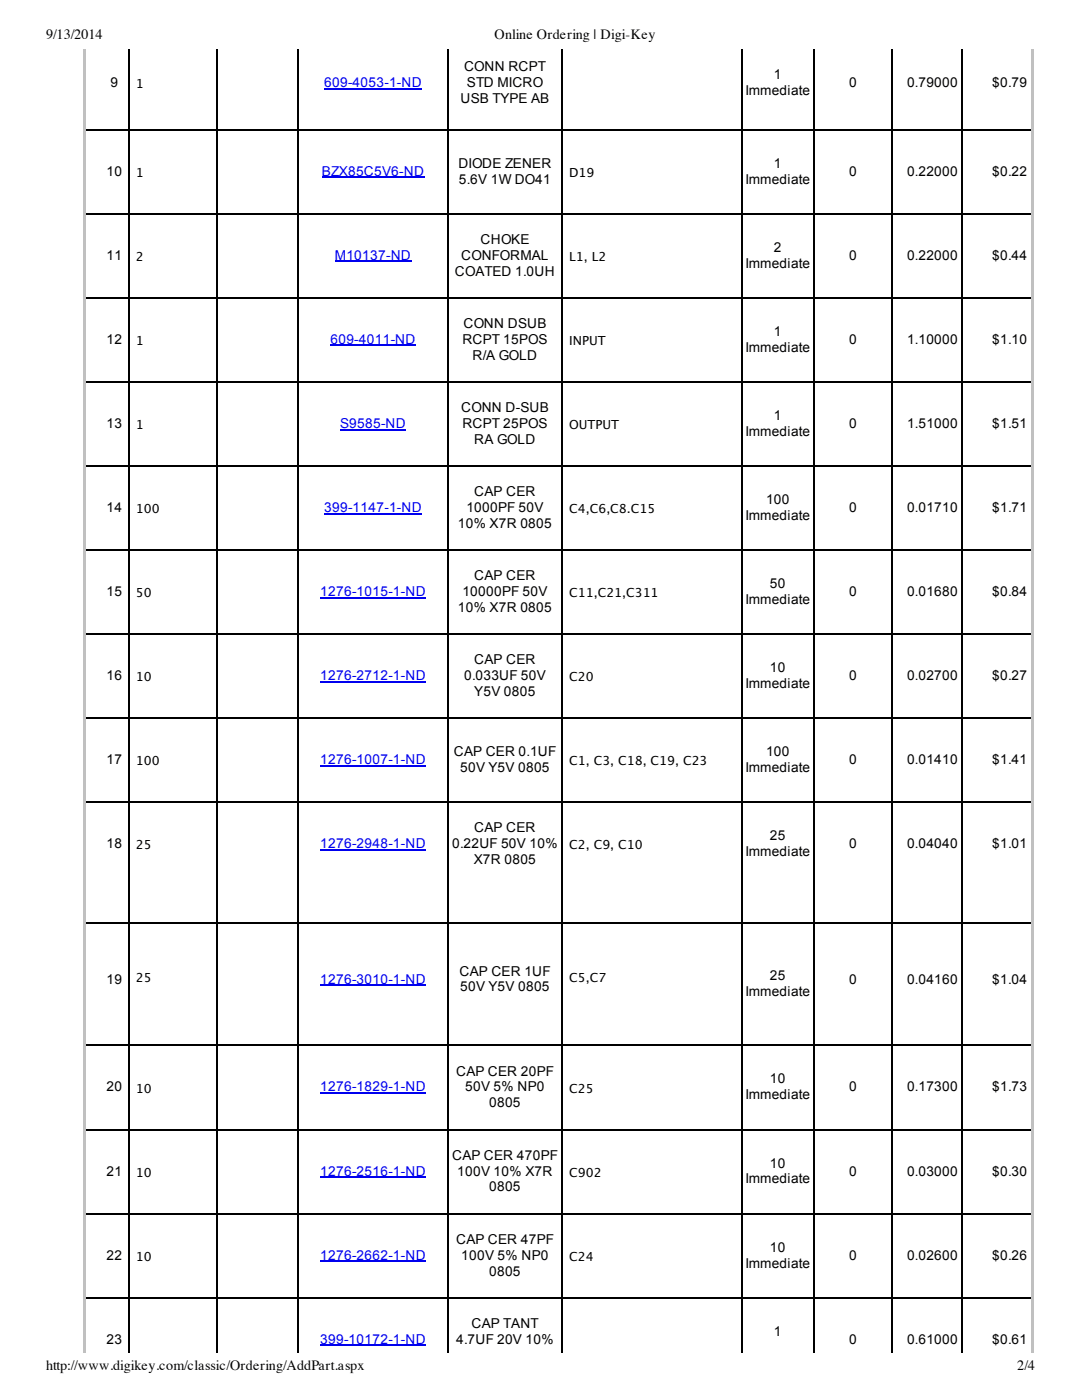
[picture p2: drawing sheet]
<svg xmlns="http://www.w3.org/2000/svg" width="216mm" height="279mm" viewBox="0 0 216 279" stroke-linecap="round" stroke-linejoin="round" font-family="sans-serif">
<defs><g id="words">
<g font-size="2.8">
<text x="9.2" y="7.8">9/13/2014</text>
<text x="98.6" y="7.8">Online Ordering | Digi-Key</text>
<text x="9.2" y="273.4">http://www.digikey.com/classic/Ordering/AddPart.aspx</text>
<text x="202.8" y="273.4">2/4</text>
</g>
<g font-size="2.7">
<text x="22" y="17.4">9</text>
<text x="92.5" y="14.2">CONN RCPT</text>
<text x="93.1" y="17.4">STD MICRO</text>
<text x="154.3" y="15.8">1</text>
<text x="169.3" y="17.4">0</text>
<text x="180.9" y="17.4">0.79000</text>
<text x="197.9" y="17.4">$0.79</text>
<text x="91.9" y="20.5">USB TYPE AB</text>
<text x="148.7" y="18.9">Immediate</text>
<text x="21.2" y="35">10</text>
<text x="91.4" y="33.5">DIODE ZENER</text>
<text x="154.3" y="33.5">1</text>
<text x="169.3" y="35">0</text>
<text x="180.9" y="35">0.22000</text>
<text x="197.9" y="35">$0.22</text>
<text x="91.5" y="36.6">5.6V 1W DO41</text>
<text x="148.7" y="36.6">Immediate</text>
<text x="21.2" y="51.8">11</text>
<text x="92" y="51.8">CONFORMAL</text>
<text x="95.8" y="48.7">CHOKE</text>
<text x="148.7" y="53.4">Immediate</text>
<text x="154.3" y="50.2">2</text>
<text x="169.3" y="51.8">0</text>
<text x="180.9" y="51.8">0.22000</text>
<text x="197.9" y="51.8">$0.44</text>
<text x="90.7" y="55">COATED 1.0UH</text>
<text x="92.4" y="65.4">CONN DSUB</text>
<text x="21.2" y="68.6">12</text>
<text x="92.2" y="68.6">RCPT 15POS</text>
<text x="94.2" y="71.8">R/A GOLD</text>
<text x="148.7" y="70.2">Immediate</text>
<text x="154.3" y="67">1</text>
<text x="169.3" y="68.6">0</text>
<text x="180.9" y="68.6">1.10000</text>
<text x="197.9" y="68.6">$1.10</text>
<text x="92" y="82.2">CONN D­SUB</text>
<text x="154.3" y="83.8">1</text>
<text x="21.2" y="85.4">13</text>
<text x="92.2" y="85.4">RCPT 25POS</text>
<text x="94.6" y="88.6">RA GOLD</text>
<text x="148.7" y="87">Immediate</text>
<text x="169.3" y="85.4">0</text>
<text x="180.9" y="85.4">1.51000</text>
<text x="197.9" y="85.4">$1.51</text>
<text x="94.6" y="99">CAP CER</text>
<text x="152.7" y="100.6">100</text>
<text x="21.2" y="102.2">14</text>
<text x="91.3" y="105.3">10% X7R 0805</text>
<text x="93" y="102.2">1000PF 50V</text>
<text x="148.7" y="103.8">Immediate</text>
<text x="169.3" y="102.2">0</text>
<text x="180.9" y="102.2">0.01710</text>
<text x="197.9" y="102.2">$1.71</text>
<text x="21.2" y="119">15</text>
<text x="92.2" y="119">10000PF 50V</text>
<text x="94.6" y="115.8">CAP CER</text>
<text x="153.5" y="117.4">50</text>
<text x="169.3" y="119">0</text>
<text x="180.9" y="119">0.01680</text>
<text x="197.9" y="119">$0.84</text>
<text x="91.3" y="122.1">10% X7R 0805</text>
<text x="148.7" y="120.5">Immediate</text>
<text x="21.2" y="135.7">16</text>
<text x="92.5" y="135.7">0.033UF 50V</text>
<text x="94.6" y="132.6">CAP CER</text>
<text x="148.7" y="137.3">Immediate</text>
<text x="153.5" y="134.1">10</text>
<text x="169.3" y="135.7">0</text>
<text x="180.9" y="135.7">0.02700</text>
<text x="197.9" y="135.7">$0.27</text>
<text x="94.6" y="138.9">Y5V 0805</text>
<text x="21.2" y="152.5">17</text>
<text x="90.5" y="150.9">CAP CER 0.1UF</text>
<text x="91.7" y="154.1">50V Y5V 0805</text>
<text x="148.7" y="154.1">Immediate</text>
<text x="152.7" y="150.9">100</text>
<text x="169.3" y="152.5">0</text>
<text x="180.9" y="152.5">0.01410</text>
<text x="197.9" y="152.5">$1.41</text>
<text x="94.6" y="166.1">CAP CER</text>
<text x="153.5" y="167.7">25</text>
<text x="21.2" y="169.3">18</text>
<text x="90.2" y="169.3">0.22UF 50V 10%</text>
<text x="94.5" y="172.5">X7R 0805</text>
<text x="148.7" y="170.9">Immediate</text>
<text x="169.3" y="169.3">0</text>
<text x="180.9" y="169.3">0.04040</text>
<text x="197.9" y="169.3">$1.01</text>
<text x="21.2" y="196.3">19</text>
<text x="91.6" y="194.7">CAP CER 1UF</text>
<text x="91.7" y="197.9">50V Y5V 0805</text>
<text x="153.5" y="195.6">25</text>
<text x="169.3" y="196.3">0</text>
<text x="180.9" y="196.3">0.04160</text>
<text x="197.9" y="196.3">$1.04</text>
<text x="148.7" y="198.8">Immediate</text>
<text x="90.9" y="214.6">CAP CER 20PF</text>
<text x="21.2" y="217.8">20</text>
<text x="92.8" y="217.8">50V 5% NP0</text>
<text x="97.5" y="221">0805</text>
<text x="148.7" y="219.4">Immediate</text>
<text x="153.5" y="216.2">10</text>
<text x="169.3" y="217.8">0</text>
<text x="180.9" y="217.8">0.17300</text>
<text x="197.9" y="217.8">$1.73</text>
<text x="90.2" y="231.4">CAP CER 470PF</text>
<text x="153.5" y="233">10</text>
<text x="21.2" y="234.6">21</text>
<text x="91.2" y="234.6">100V 10% X7R</text>
<text x="97.5" y="237.8">0805</text>
<text x="148.7" y="236.2">Immediate</text>
<text x="169.3" y="234.6">0</text>
<text x="180.9" y="234.6">0.03000</text>
<text x="197.9" y="234.6">$0.30</text>
<text x="21.2" y="251.4">22</text>
<text x="90.9" y="248.2">CAP CER 47PF</text>
<text x="92" y="251.4">100V 5% NP0</text>
<text x="153.5" y="249.8">10</text>
<text x="169.3" y="251.4">0</text>
<text x="180.9" y="251.4">0.02600</text>
<text x="197.9" y="251.4">$0.26</text>
<text x="97.5" y="254.6">0805</text>
<text x="148.7" y="253">Immediate</text>
<text x="21.2" y="268.2">23</text>
<text x="90.9" y="268.2">4.7UF 20V 10%</text>
<text x="94" y="265">CAP TANT</text>
<text x="154.3" y="266.6">1</text>
<text x="169.3" y="268.2">0</text>
<text x="180.9" y="268.2">0.61000</text>
<text x="197.9" y="268.2">$0.61</text>
</g>
<g font-size="2.7" fill="#00e">
<text x="64.6" y="17.4">609­4053­1­ND</text>
<text x="64.2" y="35">BZX85C5V6­ND</text>
<text x="66.8" y="51.8">M10137­ND</text>
<text x="65.9" y="68.6">609­4011­ND</text>
<text x="67.8" y="85.4">S9585­ND</text>
<text x="64.6" y="102.2">399­1147­1­ND</text>
<text x="63.8" y="119">1276­1015­1­ND</text>
<text x="63.8" y="135.7">1276­2712­1­ND</text>
<text x="63.8" y="152.5">1276­1007­1­ND</text>
<text x="63.8" y="169.3">1276­2948­1­ND</text>
<text x="63.8" y="196.3">1276­3010­1­ND</text>
<text x="63.8" y="217.8">1276­1829­1­ND</text>
<text x="63.8" y="234.6">1276­2516­1­ND</text>
<text x="63.8" y="251.4">1276­2662­1­ND</text>
<text x="63.8" y="268.2">399­10172­1­ND</text>
</g>
<g font-size="2.5">
<text x="27.1" y="17.6">1</text>
<text x="27.1" y="35.3">1</text>
<text x="113.5" y="35.3">D19</text>
<text x="27.1" y="52.1">2</text>
<text x="113.5" y="52.1">L1, L2</text>
<text x="27.1" y="68.8">1</text>
<text x="113.5" y="68.8">INPUT</text>
<text x="27.1" y="85.6">1</text>
<text x="113.5" y="85.6">OUTPUT</text>
<text x="27.1" y="102.4">100</text>
<text x="113.5" y="102.4">C4,C6,C8.C15</text>
<text x="27.1" y="119.2">50</text>
<text x="113.5" y="119.2">C11,C21,C311</text>
<text x="27.1" y="136">10</text>
<text x="113.5" y="136">C20</text>
<text x="27.1" y="152.7">100</text>
<text x="113.5" y="152.7">C1, C3, C18, C19, C23</text>
<text x="27.1" y="169.5">25</text>
<text x="113.5" y="169.5">C2, C9, C10</text>
<text x="27.1" y="196.1">25</text>
<text x="113.5" y="196.1">C5,C7</text>
<text x="27.1" y="218">10</text>
<text x="113.5" y="218">C25</text>
<text x="27.1" y="234.8">10</text>
<text x="113.5" y="234.8">C902</text>
<text x="27.1" y="251.6">10</text>
<text x="113.5" y="251.6">C24</text>
</g>
</g></defs>
<g fill="none" stroke="#000" stroke-width=".23">
<path d="M25.6 9.9v260M43.3 9.9v260M59.4 9.9v260M89.4 9.9v260M112 9.9v260M147.9 9.9v260M162.4 9.9v260M177.8 9.9v260M191.9 9.9v260M16.7 25.9h189.3M16.7 59.4h189.3M16.7 42.6h189.3"/>
<path d="M16.7 76.2h189.3M16.7 93h189.3M16.7 109.8h189.3M16.7 126.5h189.3M16.7 143.3h189.3M16.7 160.1h189.3M16.7 184.1h189.3M16.7 208.6h189.3M16.7 225.4h189.3M16.7 259h189.3M16.7 242.2h189.3"/>
</g>
<g fill="#c0c0c0">
<path d="M205.6 258.9h.4v11h-.4z"/>
<path d="M16.7 258.9h.4v11h-.4z"/>
<path d="M205.6 242.1h.4v17h-.4z"/>
<path d="M16.7 242.1h.4v17h-.4z"/>
<path d="M205.6 225.3h.4v17h-.4z"/>
<path d="M16.7 225.3h.4v17h-.4z"/>
<path d="M205.6 208.5h.4v17h-.4z"/>
<path d="M16.7 208.5h.4v17h-.4z"/>
<path d="M205.6 184h.4v24.8h-.4z"/>
<path d="M16.7 184h.4v24.8h-.4z"/>
<path d="M205.6 160h.4v24.3h-.4z"/>
<path d="M16.7 160h.4v24.3h-.4z"/>
<path d="M205.6 143.2h.4v17h-.4z"/>
<path d="M16.7 143.2h.4v17h-.4z"/>
<path d="M205.6 126.4h.4v17h-.4z"/>
<path d="M16.7 126.4h.4v17h-.4z"/>
<path d="M205.6 109.7h.4v17h-.4z"/>
<path d="M16.7 109.7h.4v17h-.4z"/>
<path d="M205.6 92.9h.4v17h-.4z"/>
<path d="M16.7 92.9h.4v17h-.4z"/>
<path d="M205.6 76.1h.4v17h-.4z"/>
<path d="M16.7 76.1h.4v17h-.4z"/>
<path d="M205.6 59.3h.4v17h-.4z"/>
<path d="M16.7 59.3h.4v17h-.4z"/>
<path d="M205.6 42.5h.4v17h-.4z"/>
<path d="M16.7 42.5h.4v17h-.4z"/>
<path d="M205.6 25.8h.4v17h-.4z"/>
<path d="M16.7 25.8h.4v17h-.4z"/>
<path d="M205.6 9.9h.4v16.1h-.4z"/>
<path d="M16.7 9.9h.4v16.1h-.4z"/>
</g>
<path d="M26.4 14.4h16.1v4.3h-16.1z" fill="#fff"/>
<path d="M64.6 17.7h19.5" fill="none" stroke="#00e" stroke-width=".23"/>
<g fill="#fff">
<path d="M112.8 14.4h34.3v4.3h-34.3z"/>
<path d="M26.4 32.1h16.1v4.3h-16.1z"/>
</g>
<path d="M64.2 35.4h20.4" fill="none" stroke="#00e" stroke-width=".23"/>
<g fill="#fff">
<path d="M112.8 32.1h34.3v4.3h-34.3z"/>
<path d="M26.4 48.9h16.1v4.3h-16.1z"/>
</g>
<path d="M66.8 52.2h15.2" fill="none" stroke="#00e" stroke-width=".23"/>
<g fill="#fff">
<path d="M112.8 48.9h34.3v4.3h-34.3z"/>
<path d="M26.4 65.7h16.1v4.3h-16.1z"/>
</g>
<path d="M65.9 69h17" fill="none" stroke="#00e" stroke-width=".23"/>
<g fill="#fff">
<path d="M112.8 65.7h34.3v4.3h-34.3z"/>
<path d="M26.4 82.4h16.1v4.4h-16.1z"/>
</g>
<path d="M67.8 85.7h13.2" fill="none" stroke="#00e" stroke-width=".23"/>
<g fill="#fff">
<path d="M112.8 82.4h34.3v4.4h-34.3z"/>
<path d="M26.4 99.2h16.1v4.3h-16.1z"/>
</g>
<path d="M64.6 102.5h19.5" fill="none" stroke="#00e" stroke-width=".23"/>
<g fill="#fff">
<path d="M112.8 99.2h34.3v4.3h-34.3z"/>
<path d="M26.4 116h16.1v4.3h-16.1z"/>
</g>
<path d="M63.8 119.3h21.1" fill="none" stroke="#00e" stroke-width=".23"/>
<g fill="#fff">
<path d="M112.8 116h34.3v4.3h-34.3z"/>
<path d="M26.4 132.8h16.1v4.3h-16.1z"/>
</g>
<path d="M63.8 136.1h21.1" fill="none" stroke="#00e" stroke-width=".23"/>
<g fill="#fff">
<path d="M112.8 132.8h34.3v4.3h-34.3z"/>
<path d="M26.4 149.6h16.1v4.3h-16.1z"/>
</g>
<path d="M63.8 152.9h21.1" fill="none" stroke="#00e" stroke-width=".23"/>
<g fill="#fff">
<path d="M112.8 149.6h34.3v4.3h-34.3z"/>
<path d="M26.4 166.3h16.1v4.4h-16.1z"/>
</g>
<path d="M63.8 169.6h21.1" fill="none" stroke="#00e" stroke-width=".23"/>
<g fill="#fff">
<path d="M112.8 166.3h34.3v4.4h-34.3z"/>
<path d="M26.4 192.9h16.1v4.3h-16.1z"/>
</g>
<path d="M63.8 196.6h21.1" fill="none" stroke="#00e" stroke-width=".23"/>
<g fill="#fff">
<path d="M112.8 192.9h34.3v4.3h-34.3z"/>
<path d="M26.4 214.9h16.1v4.3h-16.1z"/>
</g>
<path d="M63.8 218.2h21.1" fill="none" stroke="#00e" stroke-width=".23"/>
<g fill="#fff">
<path d="M112.8 214.9h34.3v4.3h-34.3z"/>
<path d="M26.4 231.7h16.1v4.3h-16.1z"/>
</g>
<path d="M63.8 234.9h21.1" fill="none" stroke="#00e" stroke-width=".23"/>
<g fill="#fff">
<path d="M112.8 231.7h34.3v4.3h-34.3z"/>
<path d="M26.4 248.4h16.1v4.3h-16.1z"/>
</g>
<path d="M63.8 251.7h21.1" fill="none" stroke="#00e" stroke-width=".23"/>
<path d="M112.8 248.4h34.3v4.3h-34.3z" fill="#fff"/>
<path d="M63.8 268.5h21.1" fill="none" stroke="#00e" stroke-width=".23"/>
<use href="#words"/>
</svg>
